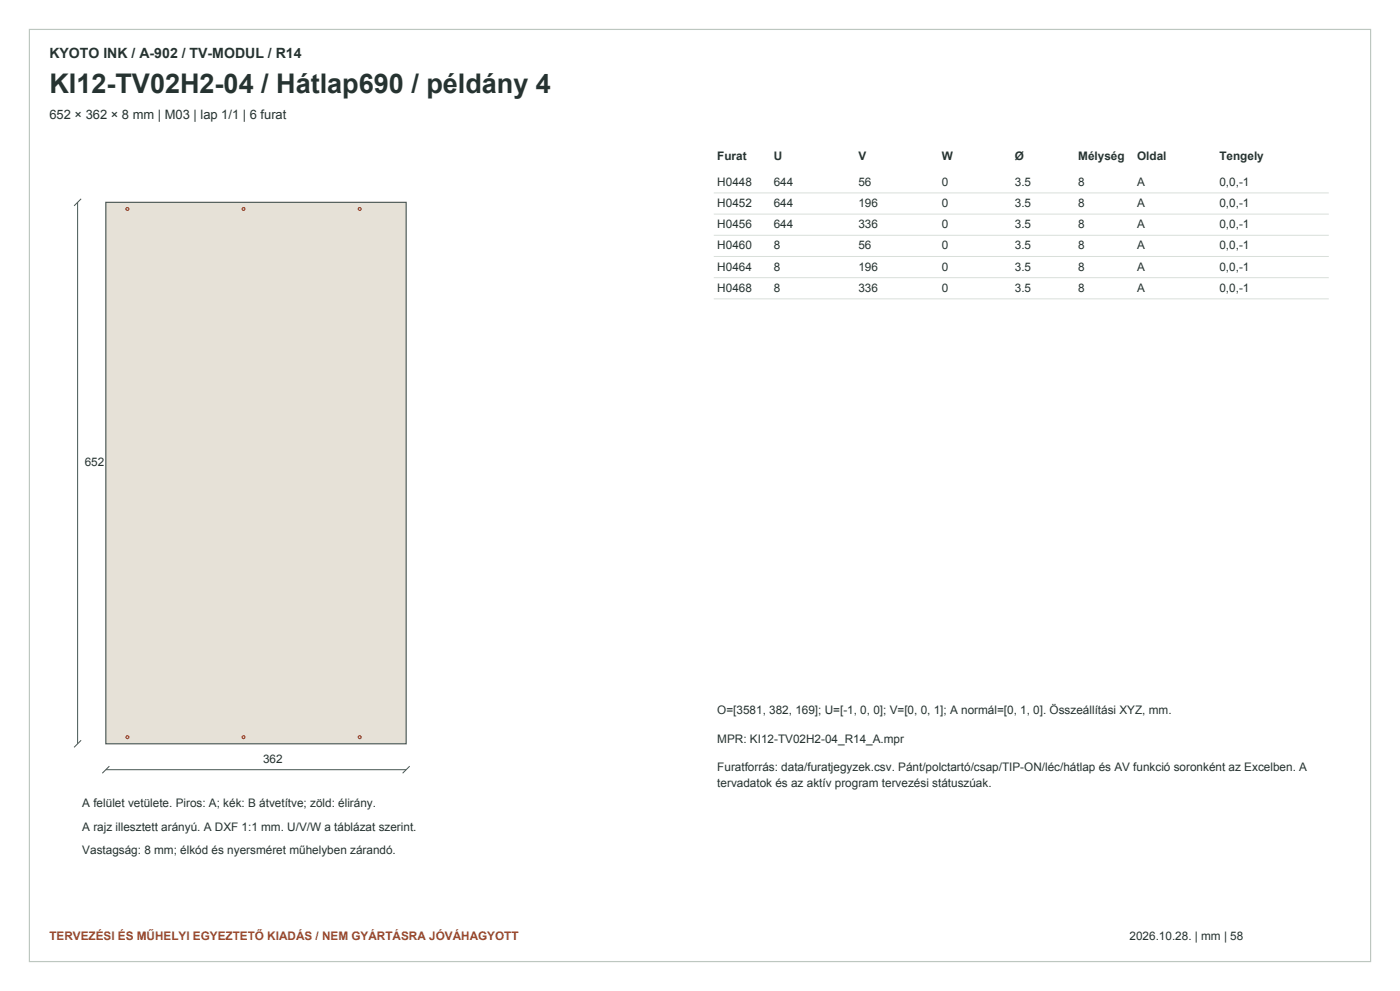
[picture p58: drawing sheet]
<svg xmlns="http://www.w3.org/2000/svg" width="420mm" height="297mm" viewBox="0 0 420 297" stroke-linecap="round" stroke-linejoin="round" font-family="sans-serif">
<defs><g id="words">
<text font-size="8.1" fill="#263331" x="14.8" y="27.9">KI12-TV02H2-04 / Hátlap690 / példány 4</text>
<text font-size="4.2" fill="#263331" x="14.8" y="17.3">KYOTO INK / A-902 / TV-MODUL / R14</text>
<text font-size="3.9" fill="#263331" x="14.8" y="35.6">652 × 362 × 8 mm | M03 | lap 1/1 | 6 furat</text>
<g font-size="3.5" fill="#263331">
<text x="215.2" y="47.9">Furat</text>
<text x="232.1" y="47.9">U</text>
<text x="257.5" y="47.9">V</text>
<text x="282.6" y="47.9">W</text>
<text x="304.4" y="47.9">Ø</text>
<text x="323.5" y="47.9">Mélység</text>
<text x="341.1" y="47.9">Oldal</text>
<text x="365.8" y="47.9">Tengely</text>
<text x="215.2" y="55.7">H0448</text>
<text x="232.1" y="55.7">644</text>
<text x="257.5" y="55.7">56</text>
<text x="282.6" y="55.7">0</text>
<text x="304.4" y="55.7">3.5</text>
<text x="323.5" y="55.7">8</text>
<text x="341.1" y="55.7">A</text>
<text x="365.8" y="55.7">0,0,-1</text>
<text x="215.2" y="62.1">H0452</text>
<text x="232.1" y="62.1">644</text>
<text x="257.5" y="62.1">196</text>
<text x="282.6" y="62.1">0</text>
<text x="304.4" y="62.1">3.5</text>
<text x="323.5" y="62.1">8</text>
<text x="341.1" y="62.1">A</text>
<text x="365.8" y="62.1">0,0,-1</text>
<text x="215.2" y="68.4">H0456</text>
<text x="232.1" y="68.4">644</text>
<text x="257.5" y="68.4">336</text>
<text x="282.6" y="68.4">0</text>
<text x="304.4" y="68.4">3.5</text>
<text x="323.5" y="68.4">8</text>
<text x="341.1" y="68.4">A</text>
<text x="365.8" y="68.4">0,0,-1</text>
<text x="215.2" y="74.8">H0460</text>
<text x="232.1" y="74.8">8</text>
<text x="257.5" y="74.8">56</text>
<text x="282.6" y="74.8">0</text>
<text x="304.4" y="74.8">3.5</text>
<text x="323.5" y="74.8">8</text>
<text x="341.1" y="74.8">A</text>
<text x="365.8" y="74.8">0,0,-1</text>
<text x="215.2" y="81.1">H0464</text>
<text x="232.1" y="81.1">8</text>
<text x="257.5" y="81.1">196</text>
<text x="282.6" y="81.1">0</text>
<text x="304.4" y="81.1">3.5</text>
<text x="323.5" y="81.1">8</text>
<text x="341.1" y="81.1">A</text>
<text x="365.8" y="81.1">0,0,-1</text>
<text x="215.2" y="87.5">H0468</text>
<text x="232.1" y="87.5">8</text>
<text x="257.5" y="87.5">336</text>
<text x="282.6" y="87.5">0</text>
<text x="304.4" y="87.5">3.5</text>
<text x="323.5" y="87.5">8</text>
<text x="341.1" y="87.5">A</text>
<text x="365.8" y="87.5">0,0,-1</text>
<text x="25.4" y="139.7">652</text>
<text x="215.2" y="214.1">O=[3581, 382, 169]; U=[-1, 0, 0]; V=[0, 0, 1]; A normál=[0, 1, 0]. Összeállítási XYZ, mm.</text>
<text x="215.2" y="222.6">MPR: KI12-TV02H2-04_R14_A.mpr</text>
<text x="78.9" y="228.6">362</text>
<text x="215.2" y="231">Furatforrás: data/furatjegyzek.csv. Pánt/polctartó/csap/TIP-ON/léc/hátlap és AV funkció soronként az Excelben. A</text>
<text x="215.2" y="236">tervadatok és az aktív program tervezési státuszúak.</text>
<text x="24.7" y="242">A felület vetülete. Piros: A; kék: B átvetítve; zöld: élirány.</text>
<text x="24.7" y="249">A rajz illesztett arányú. A DXF 1:1 mm. U/V/W a táblázat szerint.</text>
<text x="24.7" y="256.1">Vastagság: 8 mm; élkód és nyersméret műhelyben zárandó.</text>
<text x="338.9" y="281.8">2026.10.28. | mm | 58</text>
</g>
<text font-size="3.5" fill="#9a492e" x="14.8" y="281.8">TERVEZÉSI ÉS MŰHELYI EGYEZTETŐ KIADÁS / NEM GYÁRTÁSRA JÓVÁHAGYOTT</text>
</g></defs>
<path d="M8.8 8.8h402.4v279.4h-402.4z" fill="none" stroke="#bdc7c0" stroke-width=".35"/>
<path d="M31.7 60.6h90.1v162.3h-90.1z" fill-rule="evenodd" fill="#e6e1d7" stroke="#4a5955" stroke-width=".35"/>
<g fill="none" stroke="#ad3e30" stroke-width=".35">
<circle cx="38.2" cy="62.6" r=".44"/>
<circle cx="73.1" cy="62.6" r=".44"/>
<circle cx="107.9" cy="62.6" r=".44"/>
<circle cx="38.2" cy="220.9" r=".44"/>
<circle cx="73.1" cy="220.9" r=".44"/>
<circle cx="107.9" cy="220.9" r=".44"/>
</g>
<path d="M24.3 59.6l-2.1 2.1M23.3 60.6v162.3M24.3 221.9l-2.1 2.1M31.7 230.7h90.1M32.8 229.6l-2.1 2.1M122.9 229.6l-2.1 2.1" fill="none" stroke="#465854" stroke-width=".3"/>
<path d="M214.1 57.8h184.5M214.1 64.2h184.5M214.1 70.5h184.5M214.1 76.9h184.5M214.1 83.2h184.5M214.1 89.6h184.5" fill="none" stroke="#d9dfda" stroke-width=".3"/>
<use href="#words"/>
</svg>
